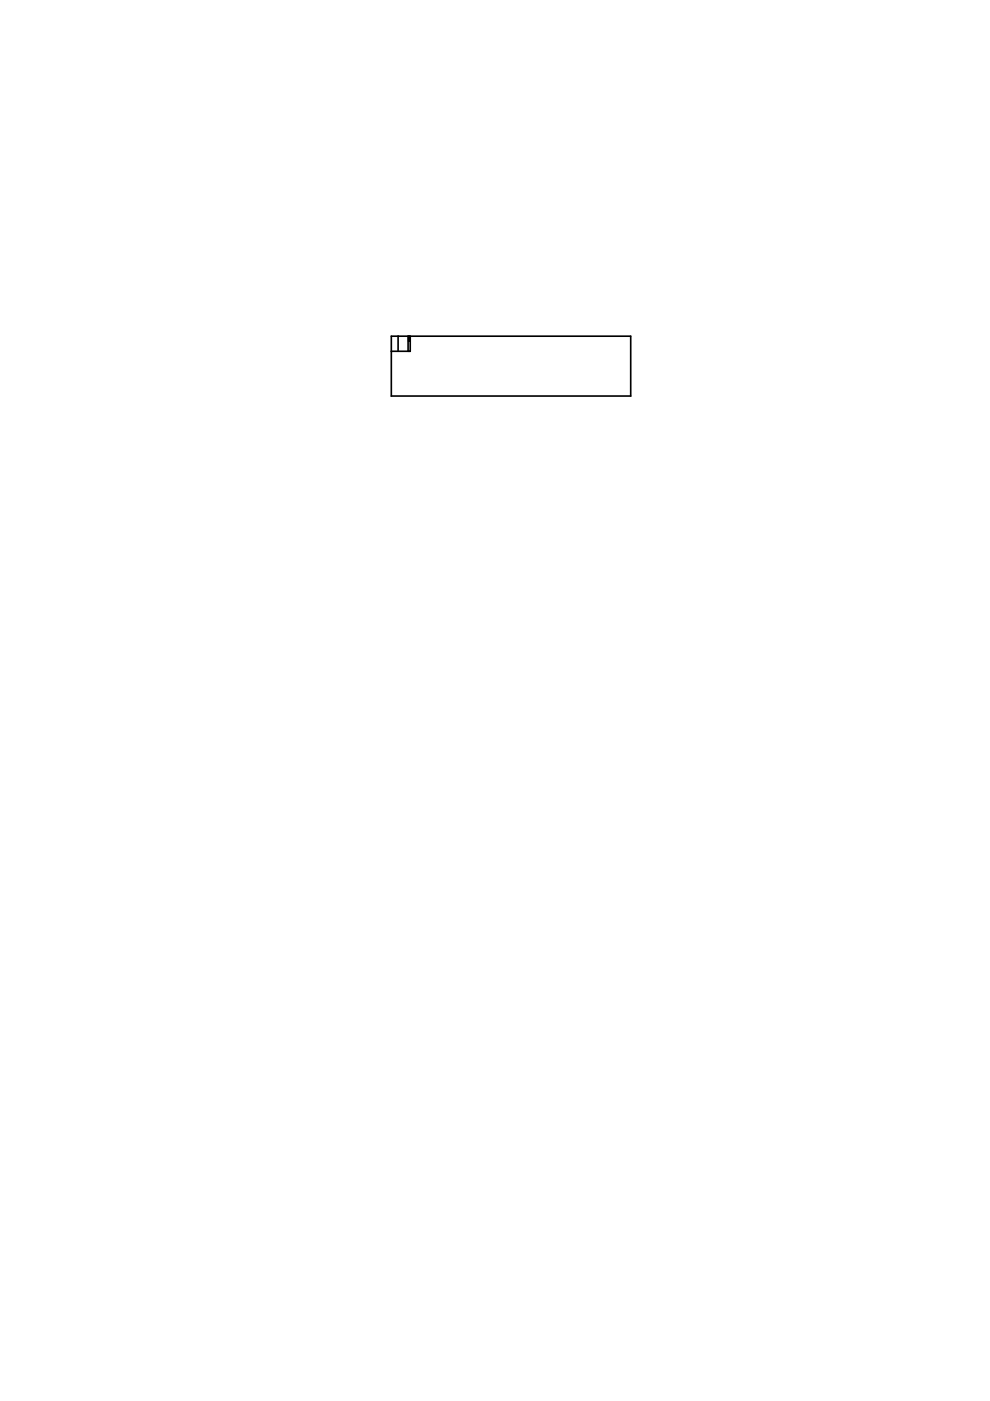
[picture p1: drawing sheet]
<svg xmlns="http://www.w3.org/2000/svg" width="210mm" height="297mm" viewBox="0 0 210 297" stroke-linecap="round" stroke-linejoin="round" font-family="sans-serif">
<path d="M84.4 71.3v3.2M86.5 71.3v3.2M86.6 71.3v1h.4M86.8 71.3h.2M86.8 71.3h-3.8v12.7h50.7v-12.7h-46.7M86.8 71.3v1M87 71.3v3.2h-4" fill="none" stroke="#000" stroke-width=".35"/>
</svg>
